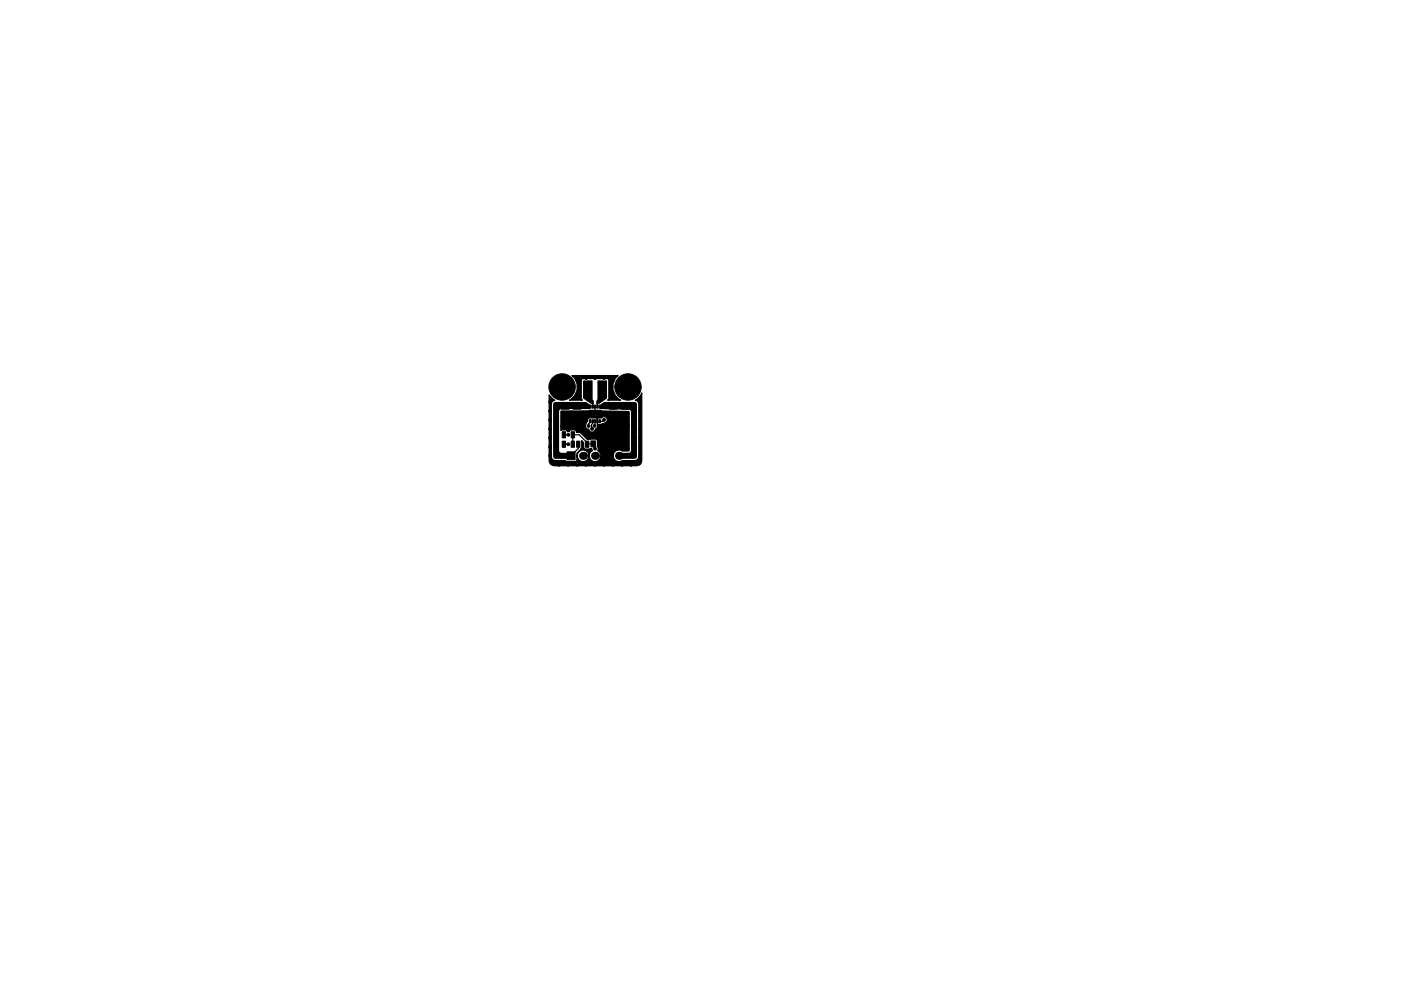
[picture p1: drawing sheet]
<svg xmlns="http://www.w3.org/2000/svg" width="297mm" height="210mm" viewBox="0 0 297 210" stroke-linecap="round" stroke-linejoin="round" font-family="sans-serif">
<g fill="#000" stroke="#000" stroke-width=".21">
<path d="M119 85.8h1.6v1h-1.6zM119 88.8h1.6v1h-1.6zM119.2 93.6h.7v1.3h-.7zM119.2 91.6h.7v1.3h-.7zM121.5 85.8h1.7v1h-1.7zM121.5 88.8h1.7v1h-1.7zM121.1 93.6h.7v1.3h-.7zM121.1 91.6h.7v1.3h-.7zM120.2 95.9h1.7v1.7h-1.7zM122.2 93.6h.7v1.3h-.7zM123.9 80.9h1.5v3.6h-1.5zM124.2 93.6h.6v1.3h-.6z"/>
<path d="M124.9 87.8h1.3v.8h-1.3zM124.9 87h1.3v.8h-1.3zM125 85.9h.3v.7h-.3zM125 89h.3v.7h-.3zM125.3 93.5h1v1.3h-1zM125.5 85.9h.3v.7h-.3zM125.5 89h.3v.7h-.3zM126 85.9h.3v.7h-.3zM126 89h.3v.7h-.3zM126.2 87.8h1.2v.8h-1.2zM126.2 87h1.2v.8h-1.2zM126.5 85.9h.3v.7h-.3z"/>
<path d="M126.5 89h.3v.7h-.3zM126.9 80.9h1.5v3.6h-1.5zM127 85.9h.3v.7h-.3zM127 89h.3v.7h-.3zM127.3 93.5h1v1.3h-1zM129.2 85.8h1.6v1h-1.6zM129.2 88.8h1.6v1h-1.6zM131.7 85.8h1.6v1h-1.6zM131.7 88.8h1.6v1h-1.6z"/>
<circle cx="116.6" cy="87.2" r=".3"/>
<circle cx="116.6" cy="96.7" r=".3"/>
<circle cx="116.6" cy="94.8" r=".3"/>
<circle cx="116.6" cy="91" r=".3"/>
<circle cx="116.6" cy="92.9" r=".3"/>
<circle cx="116.6" cy="85.3" r=".3"/>
<circle cx="116.6" cy="89.1" r=".3"/>
<circle cx="117" cy="98.2" r=".3"/>
<circle cx="118.5" cy="98.6" r=".3"/>
<circle cx="119.2" cy="82.1" r="2.8"/>
<circle cx="119.2" cy="90.4" r=".3"/>
<circle cx="120.4" cy="90.4" r=".3"/>
<circle cx="120.4" cy="98.6" r=".3"/>
<circle cx="120.5" cy="94.2" r=".3"/>
<circle cx="120.5" cy="92.2" r=".3"/>
<circle cx="121.7" cy="90.4" r=".3"/>
<circle cx="122.4" cy="98.6" r=".3"/>
<circle cx="122.4" cy="80.2" r=".3"/>
<circle cx="123" cy="90.4" r=".3"/>
<circle cx="124.3" cy="98.6" r=".3"/>
<circle cx="124.3" cy="80.2" r=".3"/>
<circle cx="124.8" cy="90.4" r=".3"/>
<circle cx="125.5" cy="91" r=".3"/>
<circle cx="125.5" cy="88.2" r=".3"/>
<circle cx="125.5" cy="87.4" r=".3"/>
<circle cx="126" cy="90.4" r=".3"/>
<circle cx="126.2" cy="95.2" r=".3"/>
<circle cx="126.2" cy="98.6" r=".3"/>
<circle cx="126.2" cy="80.2" r=".3"/>
<circle cx="126.8" cy="88.2" r=".3"/>
<circle cx="126.8" cy="87.4" r=".3"/>
<circle cx="128.1" cy="98.6" r=".3"/>
<circle cx="128.1" cy="80.2" r=".3"/>
<circle cx="128.1" cy="89.1" r=".3"/>
<circle cx="129.3" cy="90.4" r=".3"/>
<circle cx="130" cy="98.6" r=".3"/>
<circle cx="130" cy="80.2" r=".3"/>
<circle cx="130.6" cy="90.4" r=".3"/>
<circle cx="131.9" cy="98.6" r=".3"/>
<circle cx="131.9" cy="90.4" r=".3"/>
<circle cx="133.1" cy="82.1" r="2.8"/>
<circle cx="133.1" cy="90.4" r=".3"/>
<circle cx="133.8" cy="86.3" r=".3"/>
<circle cx="133.8" cy="98.6" r=".3"/>
<circle cx="135.5" cy="98.2" r=".3"/>
<circle cx="135.7" cy="87.2" r=".3"/>
<circle cx="135.7" cy="96.7" r=".3"/>
<circle cx="135.7" cy="92.9" r=".3"/>
<circle cx="135.7" cy="85.3" r=".3"/>
<circle cx="135.7" cy="89.1" r=".3"/>
<circle cx="135.7" cy="91" r=".3"/>
<circle cx="135.7" cy="94.8" r=".3"/>
</g>
<g fill="#000">
<circle cx="123.6" cy="96.7" r=".85"/>
<circle cx="126.2" cy="96.7" r=".85"/>
<circle cx="128.7" cy="96.7" r=".85"/>
<circle cx="131.2" cy="96.7" r=".85"/>
</g>
<g fill="none" stroke="#000" stroke-width=".25">
<path d="M116.6 94.8v3.1l.8 .7h12.6M116.6 89.1v3.8M119.5 92.2h1M119.5 94.2h1M119.8 89.7v-.4h2.6v.8l2.1 2.2h3.3l2.2-2.2v-.8h2.5v.4M119.8 89.7l.6 .7M119.8 89.7l-.6 .7M121.5 94.2v-2h1.3l1.7 1.7v.3M121.7 90.4l.7-.7 .6 .7M122.6 94.2v.9l-1.5 1.6M124.3 80.2h3.8M124.6 94.2h1.2v.6l.4 .4"/>
<path d="M124.8 90.3v.1M125 82.7v2.1l.7 .7v.8M125.2 86.3h-5.4M125.2 89.4l-.4 .5v.4M125.5 87.4h1.3v.8h-1.3zM125.7 89.4v.4l-.3 .3 .1 .9M126.2 86.3v1.3l.6 .6M126.2 89.4v.8l-.2 .2M126.8 88.2l-.1 .1v3.2l1.1 1.1v1.6h.7l.2 .1v4.3M127.2 86.3h7l.2 .2v8.9l-1.3 1.3h-1.9M127.3 82.7v2.1l-.6 .7v.8M128.1 89.1l-.3 .3h-.6"/>
<path d="M129.3 90.4l.7-.7 .6 .7M129.9 86.3h.1M130.4 86.3l.2 .2 .6-.6 .7 .6 .2-.2M132.5 89.7l.6 .7M132.5 89.7l-.6 .7M135.7 87.2v1.9M135.7 91v1.9M135.7 94.8v3.3l-.6 .5h-3.2"/>
</g>
<path d="M123.7 80.8h1.8v4l.3 .3-.1 .7-2-1.3zM117.5 85.5l.3-.1h6.4l.8 .6v.6l-.2 .1h-5.8a.63 .63 0 0 0-.6 .6v8.3a.63 .63 0 0 0 .6 .6h2.2a.52 .52 0 0 1 .4 .5 .52 .52 0 0 1-.4 .5h-3.4l-.4-.2v-11.2zM126.8 80.8h1.8v3.7l-1.9 1.3-.2-.7 .3-.3zM121.2 79.7h9.9a3.1 3.1 0 0 0 .5 5.2h-2.8l.3-.4v-3.8l-.1-.3-.3-.1-5.2 .1-.3 .3v3.8l.3 .4h-2.8a3.1 3.1 0 0 0 .5-5.2zM127.3 86l.8-.6h6.4l.4 .2v11.4l-.4 .2h-3.4a.52 .52 0 0 1-.4-.5 .52 .52 0 0 1 .4-.5h2.2a.63 .63 0 0 0 .6-.6v-8.2a.63 .63 0 0 0-.6-.6l-6-.1zM116.4 83.8l1.2 1.1a.88 .88 0 0 0-.7 .9v11a.89 .89 0 0 0 .9 .9h2.1l.3 .2h1.9l.2-.3v-.9a1.27 1.27 0 0 0 1.3 1.2 1.27 1.27 0 0 0 1.3-1.2 1.27 1.27 0 0 0-1.3-1.2 1.27 1.27 0 0 0-1.3 1.2v-.6l1-1.1v-1.5l.5 .4 .1 1.3 .3 .1 1.2-.1 .2 .4a1.25 1.25 0 0 0-.4 1.9 1.25 1.25 0 0 0 1.9 0 1.25 1.25 0 0 0-.4-1.9l.1-.6-.1-.3v-1.2l-.3-.3h-1.9l-1.5-1.4-.8-.1-.2-.5h-1l-.3 .4h-.4l-.1-.3-.3-.1-1 .1v-.8h5.2a.67 .67 0 0 0 .7 .6 .68 .68 0 0 0 .7 .6 .68 .68 0 0 0 .7-.7 .84 .84 0 0 0 .5-1.1 .83 .83 0 0 0 1.1 0 .8 .8 0 0 0 .8-.5 .8 .8 0 0 0-.1-.9 .8 .8 0 0 0-1 .2h-.6l-.2 .2-.4-.2h-.8a.61 .61 0 0 0-.7 0 .61 .61 0 0 0-.2 .7l-.3 .3-.2 .8h-5.2v-3.2l7.3-.2 7.2 .2-.1 8.4a3.1 3.1 0 0 1-2.1-.2 1.24 1.24 0 0 0-1.1 1.6 1.24 1.24 0 0 0 1.8 .6h2.6a.89 .89 0 0 0 .9-.9v-11a.88 .88 0 0 0-.7-.9l1.1-1 .3-.5v14.3a1.09 1.09 0 0 1-1.1 1.1h-17.5a1.09 1.09 0 0 1-1.1-1.1z" fill="#000" stroke="#000" stroke-width=".25"/>
</svg>
